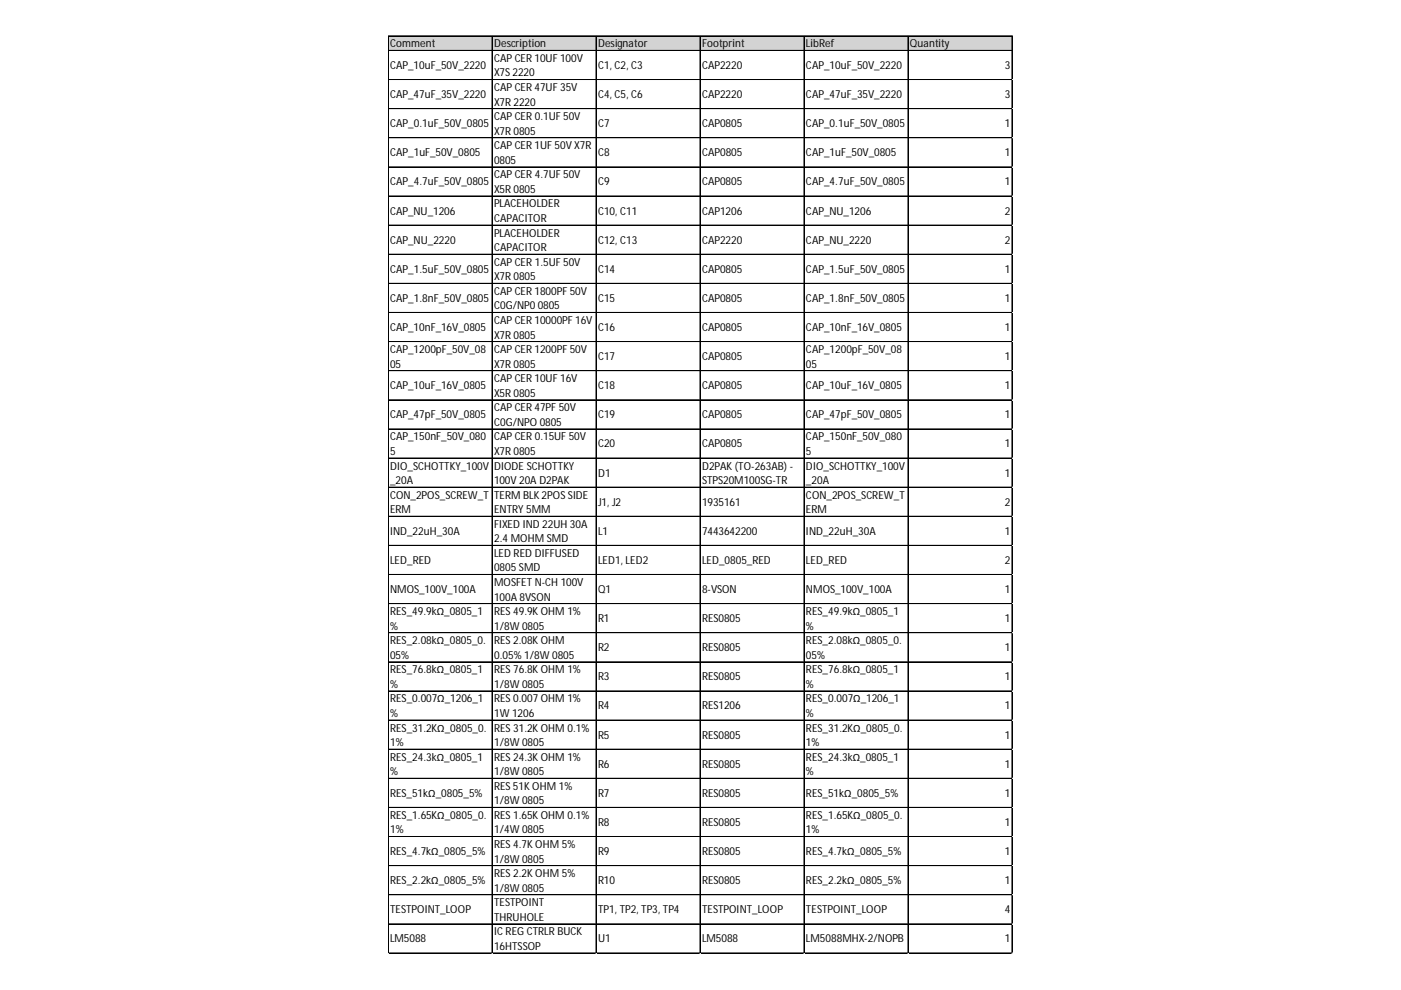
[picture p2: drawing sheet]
<svg xmlns="http://www.w3.org/2000/svg" width="297mm" height="210mm" viewBox="0 0 297 210" stroke-linecap="round" stroke-linejoin="round" font-family="sans-serif">
<defs><g id="words">
<g font-size="2.3">
<text x="82.7" y="10">Comment</text>
<text x="104.7" y="10">Description</text>
<text x="126.8" y="10">Designator</text>
<text x="148.8" y="10">Footprint</text>
<text x="170.9" y="10">LibRef</text>
<text x="192.9" y="10">Quantity</text>
<text x="82.7" y="14.6">CAP_10uF_50V_2220</text>
<text x="104.7" y="13.1">CAP CER 10UF 100V</text>
<text x="104.7" y="16.2">X7S 2220</text>
<text x="126.8" y="14.6">C1, C2, C3</text>
<text x="148.8" y="14.6">CAP2220</text>
<text x="170.9" y="14.6">CAP_10uF_50V_2220</text>
<text x="213.1" y="14.6">3</text>
<text x="82.7" y="20.8">CAP_47uF_35V_2220</text>
<text x="104.7" y="19.3">CAP CER 47UF 35V</text>
<text x="104.7" y="22.4">X7R 2220</text>
<text x="126.8" y="20.8">C4, C5, C6</text>
<text x="148.8" y="20.8">CAP2220</text>
<text x="170.9" y="20.8">CAP_47uF_35V_2220</text>
<text x="213.1" y="20.8">3</text>
<text x="82.7" y="27">CAP_0.1uF_50V_0805</text>
<text x="104.7" y="25.5">CAP CER 0.1UF 50V</text>
<text x="104.7" y="28.6">X7R 0805</text>
<text x="126.8" y="27">C7</text>
<text x="148.8" y="27">CAP0805</text>
<text x="170.9" y="27">CAP_0.1uF_50V_0805</text>
<text x="213.1" y="27">1</text>
<text x="82.7" y="33.1">CAP_1uF_50V_0805</text>
<text x="104.7" y="31.6">CAP CER 1UF 50V X7R</text>
<text x="104.7" y="34.7">0805</text>
<text x="126.8" y="33.1">C8</text>
<text x="148.8" y="33.1">CAP0805</text>
<text x="170.9" y="33.1">CAP_1uF_50V_0805</text>
<text x="213.1" y="33.1">1</text>
<text x="82.7" y="39.3">CAP_4.7uF_50V_0805</text>
<text x="104.7" y="37.8">CAP CER 4.7UF 50V</text>
<text x="104.7" y="40.9">X5R 0805</text>
<text x="126.8" y="39.3">C9</text>
<text x="148.8" y="39.3">CAP0805</text>
<text x="170.9" y="39.3">CAP_4.7uF_50V_0805</text>
<text x="213.1" y="39.3">1</text>
<text x="82.7" y="45.5">CAP_NU_1206</text>
<text x="104.7" y="44">PLACEHOLDER</text>
<text x="104.7" y="47.1">CAPACITOR</text>
<text x="126.8" y="45.5">C10, C11</text>
<text x="148.8" y="45.5">CAP1206</text>
<text x="170.9" y="45.5">CAP_NU_1206</text>
<text x="213.1" y="45.5">2</text>
<text x="82.7" y="51.7">CAP_NU_2220</text>
<text x="104.7" y="50.2">PLACEHOLDER</text>
<text x="104.7" y="53.3">CAPACITOR</text>
<text x="126.8" y="51.7">C12, C13</text>
<text x="148.8" y="51.7">CAP2220</text>
<text x="170.9" y="51.7">CAP_NU_2220</text>
<text x="213.1" y="51.7">2</text>
<text x="82.7" y="57.8">CAP_1.5uF_50V_0805</text>
<text x="104.7" y="56.3">CAP CER 1.5UF 50V</text>
<text x="104.7" y="59.4">X7R 0805</text>
<text x="126.8" y="57.8">C14</text>
<text x="148.8" y="57.8">CAP0805</text>
<text x="170.9" y="57.8">CAP_1.5uF_50V_0805</text>
<text x="213.1" y="57.8">1</text>
<text x="82.7" y="64">CAP_1.8nF_50V_0805</text>
<text x="104.7" y="62.5">CAP CER 1800PF 50V</text>
<text x="104.7" y="65.6">C0G/NP0 0805</text>
<text x="126.8" y="64">C15</text>
<text x="148.8" y="64">CAP0805</text>
<text x="170.9" y="64">CAP_1.8nF_50V_0805</text>
<text x="213.1" y="64">1</text>
<text x="82.7" y="70.2">CAP_10nF_16V_0805</text>
<text x="104.7" y="68.7">CAP CER 10000PF 16V</text>
<text x="104.7" y="71.8">X7R 0805</text>
<text x="126.8" y="70.2">C16</text>
<text x="148.8" y="70.2">CAP0805</text>
<text x="170.9" y="70.2">CAP_10nF_16V_0805</text>
<text x="213.1" y="70.2">1</text>
<text x="82.7" y="74.9">CAP_1200pF_50V_08</text>
<text x="82.7" y="77.9">05</text>
<text x="104.7" y="74.9">CAP CER 1200PF 50V</text>
<text x="104.7" y="77.9">X7R 0805</text>
<text x="126.8" y="76.3">C17</text>
<text x="148.8" y="76.3">CAP0805</text>
<text x="170.9" y="74.9">CAP_1200pF_50V_08</text>
<text x="170.9" y="77.9">05</text>
<text x="213.1" y="76.3">1</text>
<text x="82.7" y="82.5">CAP_10uF_16V_0805</text>
<text x="104.7" y="81">CAP CER 10UF 16V</text>
<text x="126.8" y="82.5">C18</text>
<text x="148.8" y="82.5">CAP0805</text>
<text x="170.9" y="82.5">CAP_10uF_16V_0805</text>
<text x="213.1" y="82.5">1</text>
<text x="82.7" y="88.7">CAP_47pF_50V_0805</text>
<text x="104.7" y="84.1">X5R 0805</text>
<text x="104.7" y="87.2">CAP CER 47PF 50V</text>
<text x="126.8" y="88.7">C19</text>
<text x="148.8" y="88.7">CAP0805</text>
<text x="170.9" y="88.7">CAP_47pF_50V_0805</text>
<text x="213.1" y="88.7">1</text>
<text x="82.7" y="93.4">CAP_150nF_50V_080</text>
<text x="104.7" y="90.3">C0G/NPO 0805</text>
<text x="104.7" y="93.4">CAP CER 0.15UF 50V</text>
<text x="126.8" y="94.9">C20</text>
<text x="148.8" y="94.9">CAP0805</text>
<text x="170.9" y="93.4">CAP_150nF_50V_080</text>
<text x="213.1" y="94.9">1</text>
<text x="82.7" y="96.5">5</text>
<text x="82.7" y="99.6">DIO_SCHOTTKY_100V</text>
<text x="104.7" y="96.5">X7R 0805</text>
<text x="104.7" y="99.6">DIODE SCHOTTKY</text>
<text x="126.8" y="101">D1</text>
<text x="148.8" y="99.6">D2PAK (TO-263AB) -</text>
<text x="170.9" y="96.5">5</text>
<text x="170.9" y="99.6">DIO_SCHOTTKY_100V</text>
<text x="213.1" y="101">1</text>
<text x="82.7" y="102.6">_20A</text>
<text x="82.7" y="105.7">CON_2POS_SCREW_T</text>
<text x="104.7" y="102.6">100V 20A D2PAK</text>
<text x="104.7" y="105.7">TERM BLK 2POS SIDE</text>
<text x="126.8" y="107.2">J1, J2</text>
<text x="148.8" y="102.6">STPS20M100SG-TR</text>
<text x="148.8" y="107.2">1935161</text>
<text x="170.9" y="102.6">_20A</text>
<text x="170.9" y="105.7">CON_2POS_SCREW_T</text>
<text x="213.1" y="107.2">2</text>
<text x="82.7" y="108.8">ERM</text>
<text x="82.7" y="113.4">IND_22uH_30A</text>
<text x="104.7" y="108.8">ENTRY 5MM</text>
<text x="104.7" y="111.9">FIXED IND 22UH 30A</text>
<text x="126.8" y="113.4">L1</text>
<text x="148.8" y="113.4">7443642200</text>
<text x="170.9" y="108.8">ERM</text>
<text x="170.9" y="113.4">IND_22uH_30A</text>
<text x="213.1" y="113.4">1</text>
<text x="82.7" y="119.6">LED_RED</text>
<text x="104.7" y="115">2.4 MOHM SMD</text>
<text x="104.7" y="118.1">LED RED DIFFUSED</text>
<text x="126.8" y="119.6">LED1, LED2</text>
<text x="148.8" y="119.6">LED_0805_RED</text>
<text x="170.9" y="119.6">LED_RED</text>
<text x="213.1" y="119.6">2</text>
<text x="82.7" y="125.7">NMOS_100V_100A</text>
<text x="104.7" y="121.2">0805 SMD</text>
<text x="104.7" y="124.2">MOSFET N-CH 100V</text>
<text x="126.8" y="125.7">Q1</text>
<text x="148.8" y="125.7">8-VSON</text>
<text x="170.9" y="125.7">NMOS_100V_100A</text>
<text x="213.1" y="125.7">1</text>
<text x="82.7" y="130.4">RES_49.9kΩ_0805_1</text>
<text x="104.7" y="127.3">100A 8VSON</text>
<text x="104.7" y="130.4">RES 49.9K OHM 1%</text>
<text x="126.8" y="131.9">R1</text>
<text x="148.8" y="131.9">RES0805</text>
<text x="170.9" y="130.4">RES_49.9kΩ_0805_1</text>
<text x="213.1" y="131.9">1</text>
<text x="82.7" y="133.5">%</text>
<text x="82.7" y="136.6">RES_2.08kΩ_0805_0.</text>
<text x="104.7" y="133.5">1/8W 0805</text>
<text x="104.7" y="136.6">RES 2.08K OHM</text>
<text x="170.9" y="133.5">%</text>
<text x="170.9" y="136.6">RES_2.08kΩ_0805_0.</text>
<text x="82.7" y="139.7">05%</text>
<text x="82.7" y="142.8">RES_76.8kΩ_0805_1</text>
<text x="104.7" y="139.7">0.05% 1/8W 0805</text>
<text x="104.7" y="142.8">RES 76.8K OHM 1%</text>
<text x="126.8" y="138.1">R2</text>
<text x="148.8" y="138.1">RES0805</text>
<text x="170.9" y="139.7">05%</text>
<text x="170.9" y="142.8">RES_76.8kΩ_0805_1</text>
<text x="213.1" y="138.1">1</text>
<text x="82.7" y="145.8">%</text>
<text x="82.7" y="148.9">RES_0.007Ω_1206_1</text>
<text x="104.7" y="145.8">1/8W 0805</text>
<text x="104.7" y="148.9">RES 0.007 OHM 1%</text>
<text x="126.8" y="144.3">R3</text>
<text x="148.8" y="144.3">RES0805</text>
<text x="170.9" y="145.8">%</text>
<text x="170.9" y="148.9">RES_0.007Ω_1206_1</text>
<text x="213.1" y="144.3">1</text>
<text x="82.7" y="152">%</text>
<text x="82.7" y="155.1">RES_31.2KΩ_0805_0.</text>
<text x="104.7" y="152">1W 1206</text>
<text x="104.7" y="155.1">RES 31.2K OHM 0.1%</text>
<text x="126.8" y="150.4">R4</text>
<text x="148.8" y="150.4">RES1206</text>
<text x="170.9" y="152">%</text>
<text x="170.9" y="155.1">RES_31.2KΩ_0805_0.</text>
<text x="213.1" y="150.4">1</text>
<text x="82.7" y="158.2">1%</text>
<text x="82.7" y="161.3">RES_24.3kΩ_0805_1</text>
<text x="104.7" y="158.2">1/8W 0805</text>
<text x="104.7" y="161.3">RES 24.3K OHM 1%</text>
<text x="126.8" y="156.6">R5</text>
<text x="148.8" y="156.6">RES0805</text>
<text x="170.9" y="158.2">1%</text>
<text x="170.9" y="161.3">RES_24.3kΩ_0805_1</text>
<text x="213.1" y="156.6">1</text>
<text x="82.7" y="164.4">%</text>
<text x="104.7" y="164.4">1/8W 0805</text>
<text x="104.7" y="167.5">RES 51K OHM 1%</text>
<text x="126.8" y="162.8">R6</text>
<text x="148.8" y="162.8">RES0805</text>
<text x="170.9" y="164.4">%</text>
<text x="213.1" y="162.8">1</text>
<text x="82.7" y="168.9">RES_51kΩ_0805_5%</text>
<text x="82.7" y="173.6">RES_1.65KΩ_0805_0.</text>
<text x="104.7" y="170.5">1/8W 0805</text>
<text x="104.7" y="173.6">RES 1.65K OHM 0.1%</text>
<text x="126.8" y="168.9">R7</text>
<text x="148.8" y="168.9">RES0805</text>
<text x="170.9" y="168.9">RES_51kΩ_0805_5%</text>
<text x="170.9" y="173.6">RES_1.65KΩ_0805_0.</text>
<text x="213.1" y="168.9">1</text>
<text x="82.7" y="176.7">1%</text>
<text x="104.7" y="176.7">1/4W 0805</text>
<text x="104.7" y="179.8">RES 4.7K OHM 5%</text>
<text x="126.8" y="175.1">R8</text>
<text x="148.8" y="175.1">RES0805</text>
<text x="170.9" y="176.7">1%</text>
<text x="213.1" y="175.1">1</text>
<text x="82.7" y="181.3">RES_4.7kΩ_0805_5%</text>
<text x="104.7" y="182.9">1/8W 0805</text>
<text x="104.7" y="186">RES 2.2K OHM 5%</text>
<text x="126.8" y="181.3">R9</text>
<text x="148.8" y="181.3">RES0805</text>
<text x="170.9" y="181.3">RES_4.7kΩ_0805_5%</text>
<text x="213.1" y="181.3">1</text>
<text x="82.7" y="187.5">RES_2.2kΩ_0805_5%</text>
<text x="104.7" y="189.1">1/8W 0805</text>
<text x="126.8" y="187.5">R10</text>
<text x="148.8" y="187.5">RES0805</text>
<text x="170.9" y="187.5">RES_2.2kΩ_0805_5%</text>
<text x="213.1" y="187.5">1</text>
<text x="82.7" y="193.6">TESTPOINT_LOOP</text>
<text x="104.7" y="192.1">TESTPOINT</text>
<text x="104.7" y="195.2">THRUHOLE</text>
<text x="126.8" y="193.6">TP1, TP2, TP3, TP4</text>
<text x="148.8" y="193.6">TESTPOINT_LOOP</text>
<text x="170.9" y="193.6">TESTPOINT_LOOP</text>
<text x="213.1" y="193.6">4</text>
<text x="82.7" y="199.8">LM5088</text>
<text x="104.7" y="198.3">IC REG CTRLR BUCK</text>
<text x="104.7" y="201.4">16HTSSOP</text>
<text x="126.8" y="199.8">U1</text>
<text x="148.8" y="199.8">LM5088</text>
<text x="170.9" y="199.8">LM5088MHX-2/NOPB</text>
<text x="213.1" y="199.8">1</text>
</g>
</g></defs>
<path d="M82.3 7.7h132.4v3.1h-132.4z" fill="#d3d3d3"/>
<g fill="none" stroke="#000" stroke-width=".21">
<path d="M82.3 7.6v194.6M82.4 7.6h132.3M82.4 7.7h132.3M82.4 10.7h132.3M82.4 16.9h132.3M104.3 7.7v194.5M104.4 7.7v194.5M126.4 7.7v194.5M148.4 7.7v194.5M148.5 7.7v194.5M170.5 7.7v194.5M192.5 7.7v194.5"/>
<path d="M192.6 7.7v194.5M214.6 7.7v194.5M82.4 23h132.3M82.4 23.1h132.3M82.4 29.2h132.3M82.4 29.3h132.3M82.4 35.4h132.3M82.4 41.6h132.3M82.4 47.7h132.3M82.4 47.8h132.3M82.4 53.9h132.3M82.4 54h132.3"/>
<path d="M82.4 60.1h132.3M82.4 66.2h132.3M82.4 66.3h132.3M82.4 72.4h132.3M82.4 72.5h132.3M82.4 78.6h132.3M82.4 84.8h132.3M82.4 90.9h132.3M82.4 91h132.3M82.4 97.1h132.3M82.4 97.2h132.3M82.4 103.3h132.3"/>
<path d="M82.4 109.5h132.3M82.4 115.6h132.3M82.4 115.7h132.3M82.4 121.8h132.3M82.4 121.9h132.3M82.4 128h132.3M82.4 134.1h132.3M82.4 134.2h132.3M82.4 140.3h132.3M82.4 140.4h132.3M82.4 146.5h132.3M82.4 152.7h132.3"/>
<path d="M82.4 158.8h132.3M82.4 158.9h132.3M82.4 165h132.3M82.4 165.1h132.3M82.4 171.2h132.3M82.4 177.4h132.3M82.4 183.5h132.3M82.4 183.6h132.3M82.4 189.7h132.3M82.4 189.8h132.3M82.4 195.9h132.3M82.4 202h132.3"/>
<path d="M82.4 202.1h132.3"/>
</g>
<path d="M82.3 202.2h.1" fill="none" stroke="#e0e0e0" stroke-width=".21"/>
<path d="M82.3 202.2h.1z" fill="#e0e0e0"/>
<path d="M104.3 202.2h.1" fill="none" stroke="#e0e0e0" stroke-width=".21"/>
<path d="M104.3 202.2h.1z" fill="#e0e0e0"/>
<path d="M126.4 202.2h.1" fill="none" stroke="#e0e0e0" stroke-width=".21"/>
<path d="M126.4 202.2h.1z" fill="#e0e0e0"/>
<path d="M148.4 202.2h.1" fill="none" stroke="#e0e0e0" stroke-width=".21"/>
<path d="M148.4 202.2h.1z" fill="#e0e0e0"/>
<path d="M170.5 202.2h.1" fill="none" stroke="#e0e0e0" stroke-width=".21"/>
<path d="M170.5 202.2h.1z" fill="#e0e0e0"/>
<path d="M192.5 202.2h.1" fill="none" stroke="#e0e0e0" stroke-width=".21"/>
<path d="M192.5 202.2h.1z" fill="#e0e0e0"/>
<path d="M214.6 202.2h.1" fill="none" stroke="#e0e0e0" stroke-width=".21"/>
<path d="M214.6 202.2h.1z" fill="#e0e0e0"/>
<path d="M214.7 16.9h.1" fill="none" stroke="#e0e0e0" stroke-width=".21"/>
<path d="M214.7 16.9v.1z" fill="#e0e0e0"/>
<path d="M214.7 23h.1" fill="none" stroke="#e0e0e0" stroke-width=".21"/>
<path d="M214.7 23v.1z" fill="#e0e0e0"/>
<path d="M214.7 29.2h.1" fill="none" stroke="#e0e0e0" stroke-width=".21"/>
<path d="M214.7 29.2v.1z" fill="#e0e0e0"/>
<path d="M214.7 35.4h.1" fill="none" stroke="#e0e0e0" stroke-width=".21"/>
<path d="M214.7 35.4v.1z" fill="#e0e0e0"/>
<path d="M214.7 41.6h.1" fill="none" stroke="#e0e0e0" stroke-width=".21"/>
<path d="M214.7 41.6v.1z" fill="#e0e0e0"/>
<path d="M214.7 47.7h.1" fill="none" stroke="#e0e0e0" stroke-width=".21"/>
<path d="M214.7 47.7v.1z" fill="#e0e0e0"/>
<path d="M214.7 53.9h.1" fill="none" stroke="#e0e0e0" stroke-width=".21"/>
<path d="M214.7 53.9v.1z" fill="#e0e0e0"/>
<path d="M214.7 60.1h.1" fill="none" stroke="#e0e0e0" stroke-width=".21"/>
<path d="M214.7 60.1v.1z" fill="#e0e0e0"/>
<path d="M214.7 66.2h.1" fill="none" stroke="#e0e0e0" stroke-width=".21"/>
<path d="M214.7 66.2v.1z" fill="#e0e0e0"/>
<path d="M214.7 72.4h.1" fill="none" stroke="#e0e0e0" stroke-width=".21"/>
<path d="M214.7 72.4v.1z" fill="#e0e0e0"/>
<path d="M214.7 78.6h.1" fill="none" stroke="#e0e0e0" stroke-width=".21"/>
<path d="M214.7 78.6v.1z" fill="#e0e0e0"/>
<path d="M214.7 84.8h.1" fill="none" stroke="#e0e0e0" stroke-width=".21"/>
<path d="M214.7 84.8v.1z" fill="#e0e0e0"/>
<path d="M214.7 90.9h.1" fill="none" stroke="#e0e0e0" stroke-width=".21"/>
<path d="M214.7 90.9v.1z" fill="#e0e0e0"/>
<path d="M214.7 97.1h.1" fill="none" stroke="#e0e0e0" stroke-width=".21"/>
<path d="M214.7 97.1v.1z" fill="#e0e0e0"/>
<path d="M214.7 103.3h.1" fill="none" stroke="#e0e0e0" stroke-width=".21"/>
<path d="M214.7 103.3v.1z" fill="#e0e0e0"/>
<path d="M214.7 109.5h.1" fill="none" stroke="#e0e0e0" stroke-width=".21"/>
<path d="M214.7 109.5v.1z" fill="#e0e0e0"/>
<path d="M214.7 115.6h.1" fill="none" stroke="#e0e0e0" stroke-width=".21"/>
<path d="M214.7 115.6v.1z" fill="#e0e0e0"/>
<path d="M214.7 121.8h.1" fill="none" stroke="#e0e0e0" stroke-width=".21"/>
<path d="M214.7 121.8v.1z" fill="#e0e0e0"/>
<path d="M214.7 128h.1" fill="none" stroke="#e0e0e0" stroke-width=".21"/>
<path d="M214.7 128v.1z" fill="#e0e0e0"/>
<path d="M214.7 134.1h.1" fill="none" stroke="#e0e0e0" stroke-width=".21"/>
<path d="M214.7 134.1v.2z" fill="#e0e0e0"/>
<path d="M214.7 140.3h.1" fill="none" stroke="#e0e0e0" stroke-width=".21"/>
<path d="M214.7 140.3v.1z" fill="#e0e0e0"/>
<path d="M214.7 146.5h.1" fill="none" stroke="#e0e0e0" stroke-width=".21"/>
<path d="M214.7 146.5v.1z" fill="#e0e0e0"/>
<path d="M214.7 152.7h.1" fill="none" stroke="#e0e0e0" stroke-width=".21"/>
<path d="M214.7 152.7v.1z" fill="#e0e0e0"/>
<path d="M214.7 158.8h.1" fill="none" stroke="#e0e0e0" stroke-width=".21"/>
<path d="M214.7 158.8v.1z" fill="#e0e0e0"/>
<path d="M214.7 165h.1" fill="none" stroke="#e0e0e0" stroke-width=".21"/>
<path d="M214.7 165v.1z" fill="#e0e0e0"/>
<path d="M214.7 171.2h.1" fill="none" stroke="#e0e0e0" stroke-width=".21"/>
<path d="M214.7 171.2v.1z" fill="#e0e0e0"/>
<path d="M214.7 177.4h.1" fill="none" stroke="#e0e0e0" stroke-width=".21"/>
<path d="M214.7 177.4v.1z" fill="#e0e0e0"/>
<path d="M214.7 183.5h.1" fill="none" stroke="#e0e0e0" stroke-width=".21"/>
<path d="M214.7 183.5v.1z" fill="#e0e0e0"/>
<path d="M214.7 189.7h.1" fill="none" stroke="#e0e0e0" stroke-width=".21"/>
<path d="M214.7 189.7v.1z" fill="#e0e0e0"/>
<path d="M214.7 195.9h.1" fill="none" stroke="#e0e0e0" stroke-width=".21"/>
<path d="M214.7 195.9v.1z" fill="#e0e0e0"/>
<path d="M214.7 202h.1" fill="none" stroke="#e0e0e0" stroke-width=".21"/>
<path d="M214.7 202v.2z" fill="#e0e0e0"/>
<use href="#words"/>
</svg>
